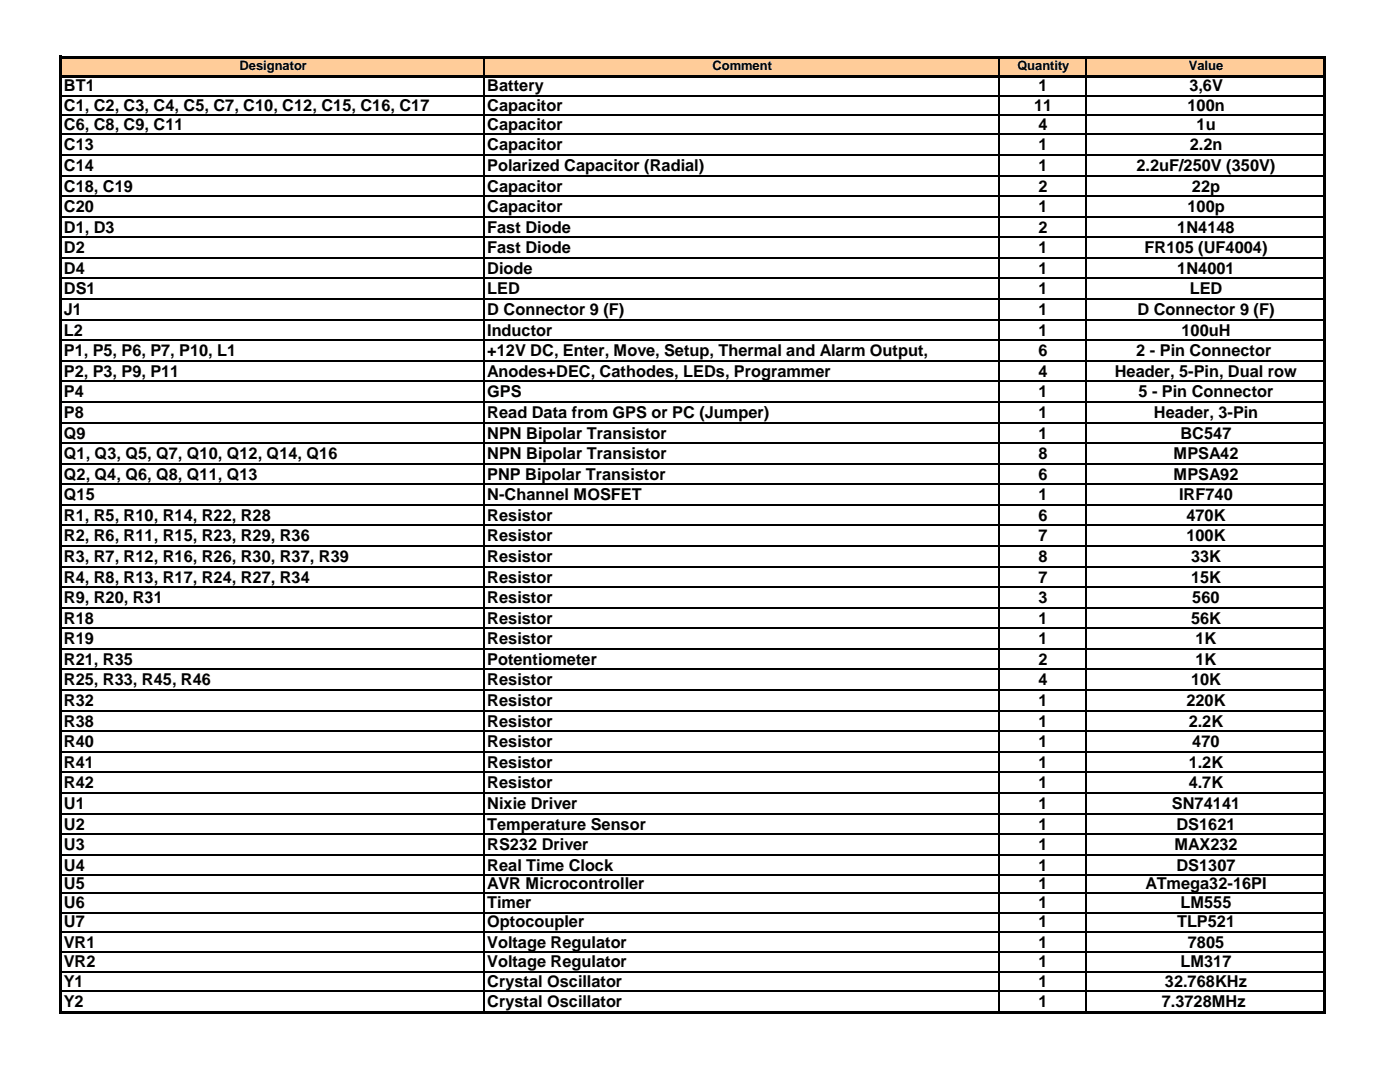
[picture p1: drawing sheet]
<svg xmlns="http://www.w3.org/2000/svg" width="279mm" height="216mm" viewBox="0 0 279 216" stroke-linecap="round" stroke-linejoin="round" font-family="sans-serif">
<defs><g id="words">
<g font-size="3.3">
<text x="12.7" y="18.2">BT1</text>
<text x="12.7" y="22.1">C1, C2, C3, C4, C5, C7, C10, C12, C15, C16, C17</text>
<text x="97.2" y="18.2">Battery</text>
<text x="97.2" y="22.1">Capacitor</text>
<text x="206.4" y="22.1">11</text>
<text x="207.3" y="18.2">1</text>
<text x="237" y="22.1">100n</text>
<text x="237.4" y="18.2">3,6V</text>
<text x="12.7" y="25.9">C6, C8, C9, C11</text>
<text x="97.2" y="25.9">Capacitor</text>
<text x="207.3" y="25.9">4</text>
<text x="238.8" y="25.9">1u</text>
<text x="12.7" y="30">C13</text>
<text x="12.7" y="34.1">C14</text>
<text x="97.2" y="30">Capacitor</text>
<text x="97.2" y="34.1">Polarized Capacitor (Radial)</text>
<text x="207.3" y="30">1</text>
<text x="207.3" y="34.1">1</text>
<text x="226.8" y="34.1">2.2uF/250V (350V)</text>
<text x="237.4" y="30">2.2n</text>
<text x="12.7" y="38.2">C18, C19</text>
<text x="97.2" y="38.2">Capacitor</text>
<text x="207.3" y="38.2">2</text>
<text x="237.9" y="38.2">22p</text>
<text x="12.7" y="42.3">C20</text>
<text x="12.7" y="46.4">D1, D3</text>
<text x="97.2" y="42.3">Capacitor</text>
<text x="97.2" y="46.4">Fast Diode</text>
<text x="207.3" y="42.3">1</text>
<text x="207.3" y="46.4">2</text>
<text x="234.9" y="46.4">1N4148</text>
<text x="237" y="42.3">100p</text>
<text x="12.7" y="50.5">D2</text>
<text x="97.2" y="50.5">Fast Diode</text>
<text x="207.3" y="50.5">1</text>
<text x="228.4" y="50.5">FR105 (UF4004)</text>
<text x="12.7" y="54.7">D4</text>
<text x="12.7" y="58.8">DS1</text>
<text x="97.2" y="54.7">Diode</text>
<text x="97.2" y="58.8">LED</text>
<text x="207.3" y="54.7">1</text>
<text x="207.3" y="58.8">1</text>
<text x="234.9" y="54.7">1N4001</text>
<text x="237.4" y="58.8">LED</text>
<text x="12.7" y="62.9">J1</text>
<text x="97.2" y="62.9">D Connector 9 (F)</text>
<text x="207.3" y="62.9">1</text>
<text x="227" y="62.9">D Connector 9 (F)</text>
<text x="12.7" y="67">L2</text>
<text x="12.7" y="71.1">P1, P5, P6, P7, P10, L1</text>
<text x="97.2" y="67">Inductor</text>
<text x="97.2" y="71.1">+12V DC, Enter, Move, Setup, Thermal and Alarm Output,</text>
<text x="207.3" y="71.1">6</text>
<text x="207.3" y="67">1</text>
<text x="226.8" y="71.1">2 - Pin Connector</text>
<text x="235.8" y="67">100uH</text>
<text x="12.7" y="75.2">P2, P3, P9, P11</text>
<text x="97.2" y="75.2">Anodes+DEC, Cathodes, LEDs, Programmer</text>
<text x="207.3" y="75.2">4</text>
<text x="222.5" y="75.2">Header, 5-Pin, Dual row</text>
<text x="12.7" y="79.3">P4</text>
<text x="12.7" y="83.4">P8</text>
<text x="97.2" y="79.3">GPS</text>
<text x="97.2" y="83.4">Read Data from GPS or PC (Jumper)</text>
<text x="207.3" y="79.3">1</text>
<text x="207.3" y="83.4">1</text>
<text x="227.2" y="79.3">5 - Pin Connector</text>
<text x="230.3" y="83.4">Header, 3-Pin</text>
<text x="12.7" y="87.5">Q9</text>
<text x="97.2" y="87.5">NPN Bipolar Transistor</text>
<text x="207.3" y="87.5">1</text>
<text x="235.6" y="87.5">BC547</text>
<text x="12.7" y="95.7">Q2, Q4, Q6, Q8, Q11, Q13</text>
<text x="12.7" y="91.6">Q1, Q3, Q5, Q7, Q10, Q12, Q14, Q16</text>
<text x="97.2" y="95.7">PNP Bipolar Transistor</text>
<text x="97.2" y="91.6">NPN Bipolar Transistor</text>
<text x="207.3" y="91.6">8</text>
<text x="207.3" y="95.7">6</text>
<text x="234.2" y="91.6">MPSA42</text>
<text x="234.2" y="95.7">MPSA92</text>
<text x="12.7" y="99.8">Q15</text>
<text x="97.2" y="99.8">N-Channel MOSFET</text>
<text x="207.3" y="99.8">1</text>
<text x="235.3" y="99.8">IRF740</text>
<text x="12.7" y="103.9">R1, R5, R10, R14, R22, R28</text>
<text x="97.2" y="103.9">Resistor</text>
<text x="207.3" y="103.9">6</text>
<text x="236.8" y="103.9">470K</text>
<text x="12.7" y="108">R2, R6, R11, R15, R23, R29, R36</text>
<text x="12.7" y="112.1">R3, R7, R12, R16, R26, R30, R37, R39</text>
<text x="97.2" y="112.1">Resistor</text>
<text x="97.2" y="108">Resistor</text>
<text x="207.3" y="108">7</text>
<text x="207.3" y="112.1">8</text>
<text x="236.8" y="108">100K</text>
<text x="237.7" y="112.1">33K</text>
<text x="12.7" y="116.2">R4, R8, R13, R17, R24, R27, R34</text>
<text x="97.2" y="116.2">Resistor</text>
<text x="207.3" y="116.2">7</text>
<text x="237.7" y="116.2">15K</text>
<text x="12.7" y="120.4">R9, R20, R31</text>
<text x="12.7" y="124.5">R18</text>
<text x="97.2" y="120.4">Resistor</text>
<text x="97.2" y="124.5">Resistor</text>
<text x="207.3" y="120.4">3</text>
<text x="207.3" y="124.5">1</text>
<text x="237.7" y="124.5">56K</text>
<text x="238" y="120.4">560</text>
<text x="12.7" y="128.6">R19</text>
<text x="97.2" y="128.6">Resistor</text>
<text x="207.3" y="128.6">1</text>
<text x="238.6" y="128.6">1K</text>
<text x="12.7" y="132.7">R21, R35</text>
<text x="12.7" y="136.8">R25, R33, R45, R46</text>
<text x="97.2" y="132.7">Potentiometer</text>
<text x="97.2" y="136.8">Resistor</text>
<text x="207.3" y="132.7">2</text>
<text x="207.3" y="136.8">4</text>
<text x="237.7" y="136.8">10K</text>
<text x="238.6" y="132.7">1K</text>
<text x="12.7" y="140.9">R32</text>
<text x="97.2" y="140.9">Resistor</text>
<text x="207.3" y="140.9">1</text>
<text x="236.8" y="140.9">220K</text>
<text x="12.7" y="145">R38</text>
<text x="12.7" y="149.1">R40</text>
<text x="97.2" y="145">Resistor</text>
<text x="97.2" y="149.1">Resistor</text>
<text x="207.3" y="145">1</text>
<text x="207.3" y="149.1">1</text>
<text x="237.2" y="145">2.2K</text>
<text x="238" y="149.1">470</text>
<text x="12.7" y="153.2">R41</text>
<text x="97.2" y="153.2">Resistor</text>
<text x="207.3" y="153.2">1</text>
<text x="237.2" y="153.2">1.2K</text>
<text x="12.7" y="157.3">R42</text>
<text x="12.7" y="161.4">U1</text>
<text x="97.2" y="157.3">Resistor</text>
<text x="97.2" y="161.4">Nixie Driver</text>
<text x="207.3" y="157.3">1</text>
<text x="207.3" y="161.4">1</text>
<text x="233.9" y="161.4">SN74141</text>
<text x="237.2" y="157.3">4.7K</text>
<text x="12.7" y="165.5">U2</text>
<text x="97.2" y="165.5">Temperature Sensor</text>
<text x="207.3" y="165.5">1</text>
<text x="234.8" y="165.5">DS1621</text>
<text x="12.7" y="169.6">U3</text>
<text x="12.7" y="173.7">U4</text>
<text x="97.2" y="169.6">RS232 Driver</text>
<text x="97.2" y="173.7">Real Time Clock</text>
<text x="207.3" y="169.6">1</text>
<text x="207.3" y="173.7">1</text>
<text x="234.4" y="169.6">MAX232</text>
<text x="234.8" y="173.7">DS1307</text>
<text x="12.7" y="177.3">U5</text>
<text x="97.2" y="177.3">AVR Microcontroller</text>
<text x="207.3" y="177.3">1</text>
<text x="228.6" y="177.3">ATmega32-16PI</text>
<text x="12.7" y="181.2">U6</text>
<text x="12.7" y="185">U7</text>
<text x="97.2" y="181.2">Timer</text>
<text x="97.2" y="185">Optocoupler</text>
<text x="207.3" y="181.2">1</text>
<text x="207.3" y="185">1</text>
<text x="234.9" y="185">TLP521</text>
<text x="235.6" y="181.2">LM555</text>
<text x="12.7" y="189.1">VR1</text>
<text x="97.2" y="189.1">Voltage Regulator</text>
<text x="207.3" y="189.1">1</text>
<text x="237.1" y="189.1">7805</text>
<text x="12.7" y="193">VR2</text>
<text x="12.7" y="196.8">Y1</text>
<text x="97.2" y="193">Voltage Regulator</text>
<text x="97.2" y="196.8">Crystal Oscillator</text>
<text x="207.3" y="193">1</text>
<text x="207.3" y="196.8">1</text>
<text x="232.5" y="196.8">32.768KHz</text>
<text x="235.6" y="193">LM317</text>
<text x="12.7" y="200.9">Y2</text>
<text x="97.2" y="200.9">Crystal Oscillator</text>
<text x="207.3" y="200.9">1</text>
<text x="231.9" y="200.9">7.3728MHz</text>
</g>
<g font-size="2.6">
<text x="47.8" y="14.1">Designator</text>
<text x="142.2" y="14.1">Comment</text>
<text x="203" y="14.1">Quantity</text>
<text x="237.2" y="14.1">Value</text>
</g>
</g></defs>
<path d="M12.1 11.4h252.3v3.9h-252.3z" fill="#fc9"/>
<g fill="none" stroke="#000" stroke-width=".3">
<path d="M12.4 19.1h251.6M96.6 11.7v3.2M96.6 15.5v186.3M199.3 11.7v3.2M199.3 15.5v186.3M216.8 11.7v3.2M216.8 15.5v186.3M12.4 23h251.6M12.4 26.8h251.6M12.4 30.9h251.6M12.4 35h251.6M12.4 39.1h251.6"/>
<path d="M12.4 43.2h251.6M12.4 47.3h251.6M12.4 51.5h251.6M12.4 55.6h251.6M12.4 59.7h251.6M12.4 63.8h251.6M12.4 67.9h251.6M12.4 72h251.6M12.4 76.1h251.6M12.4 80.2h251.6M12.4 84.3h251.6M12.4 88.4h251.6"/>
<path d="M12.4 92.5h251.6M12.4 96.6h251.6M12.4 100.7h251.6M12.4 104.8h251.6M12.4 108.9h251.6M12.4 113.1h251.6M12.4 117.2h251.6M12.4 121.3h251.6M12.4 125.4h251.6M12.4 129.5h251.6M12.4 133.6h251.6M12.4 137.7h251.6"/>
<path d="M12.4 141.8h251.6M12.4 145.9h251.6M12.4 150h251.6M12.4 154.1h251.6M12.4 158.2h251.6M12.4 162.3h251.6M12.4 166.4h251.6M12.4 170.5h251.6M12.4 174.6h251.6M12.4 178.2h251.6M12.4 182.1h251.6M12.4 185.9h251.6"/>
<path d="M12.4 190.1h251.6M12.4 193.9h251.6M12.4 197.8h251.6"/>
</g>
<path d="M11.8 11.1h.6v191.3h-.6zM12.4 11.1h252.2v.6h-252.2zM12.4 14.9h252.2v.6h-252.2zM264 11.7h.6v190.7h-.6zM12.4 201.8h252.2v.6h-252.2z" fill="#000"/>
<use href="#words"/>
</svg>
